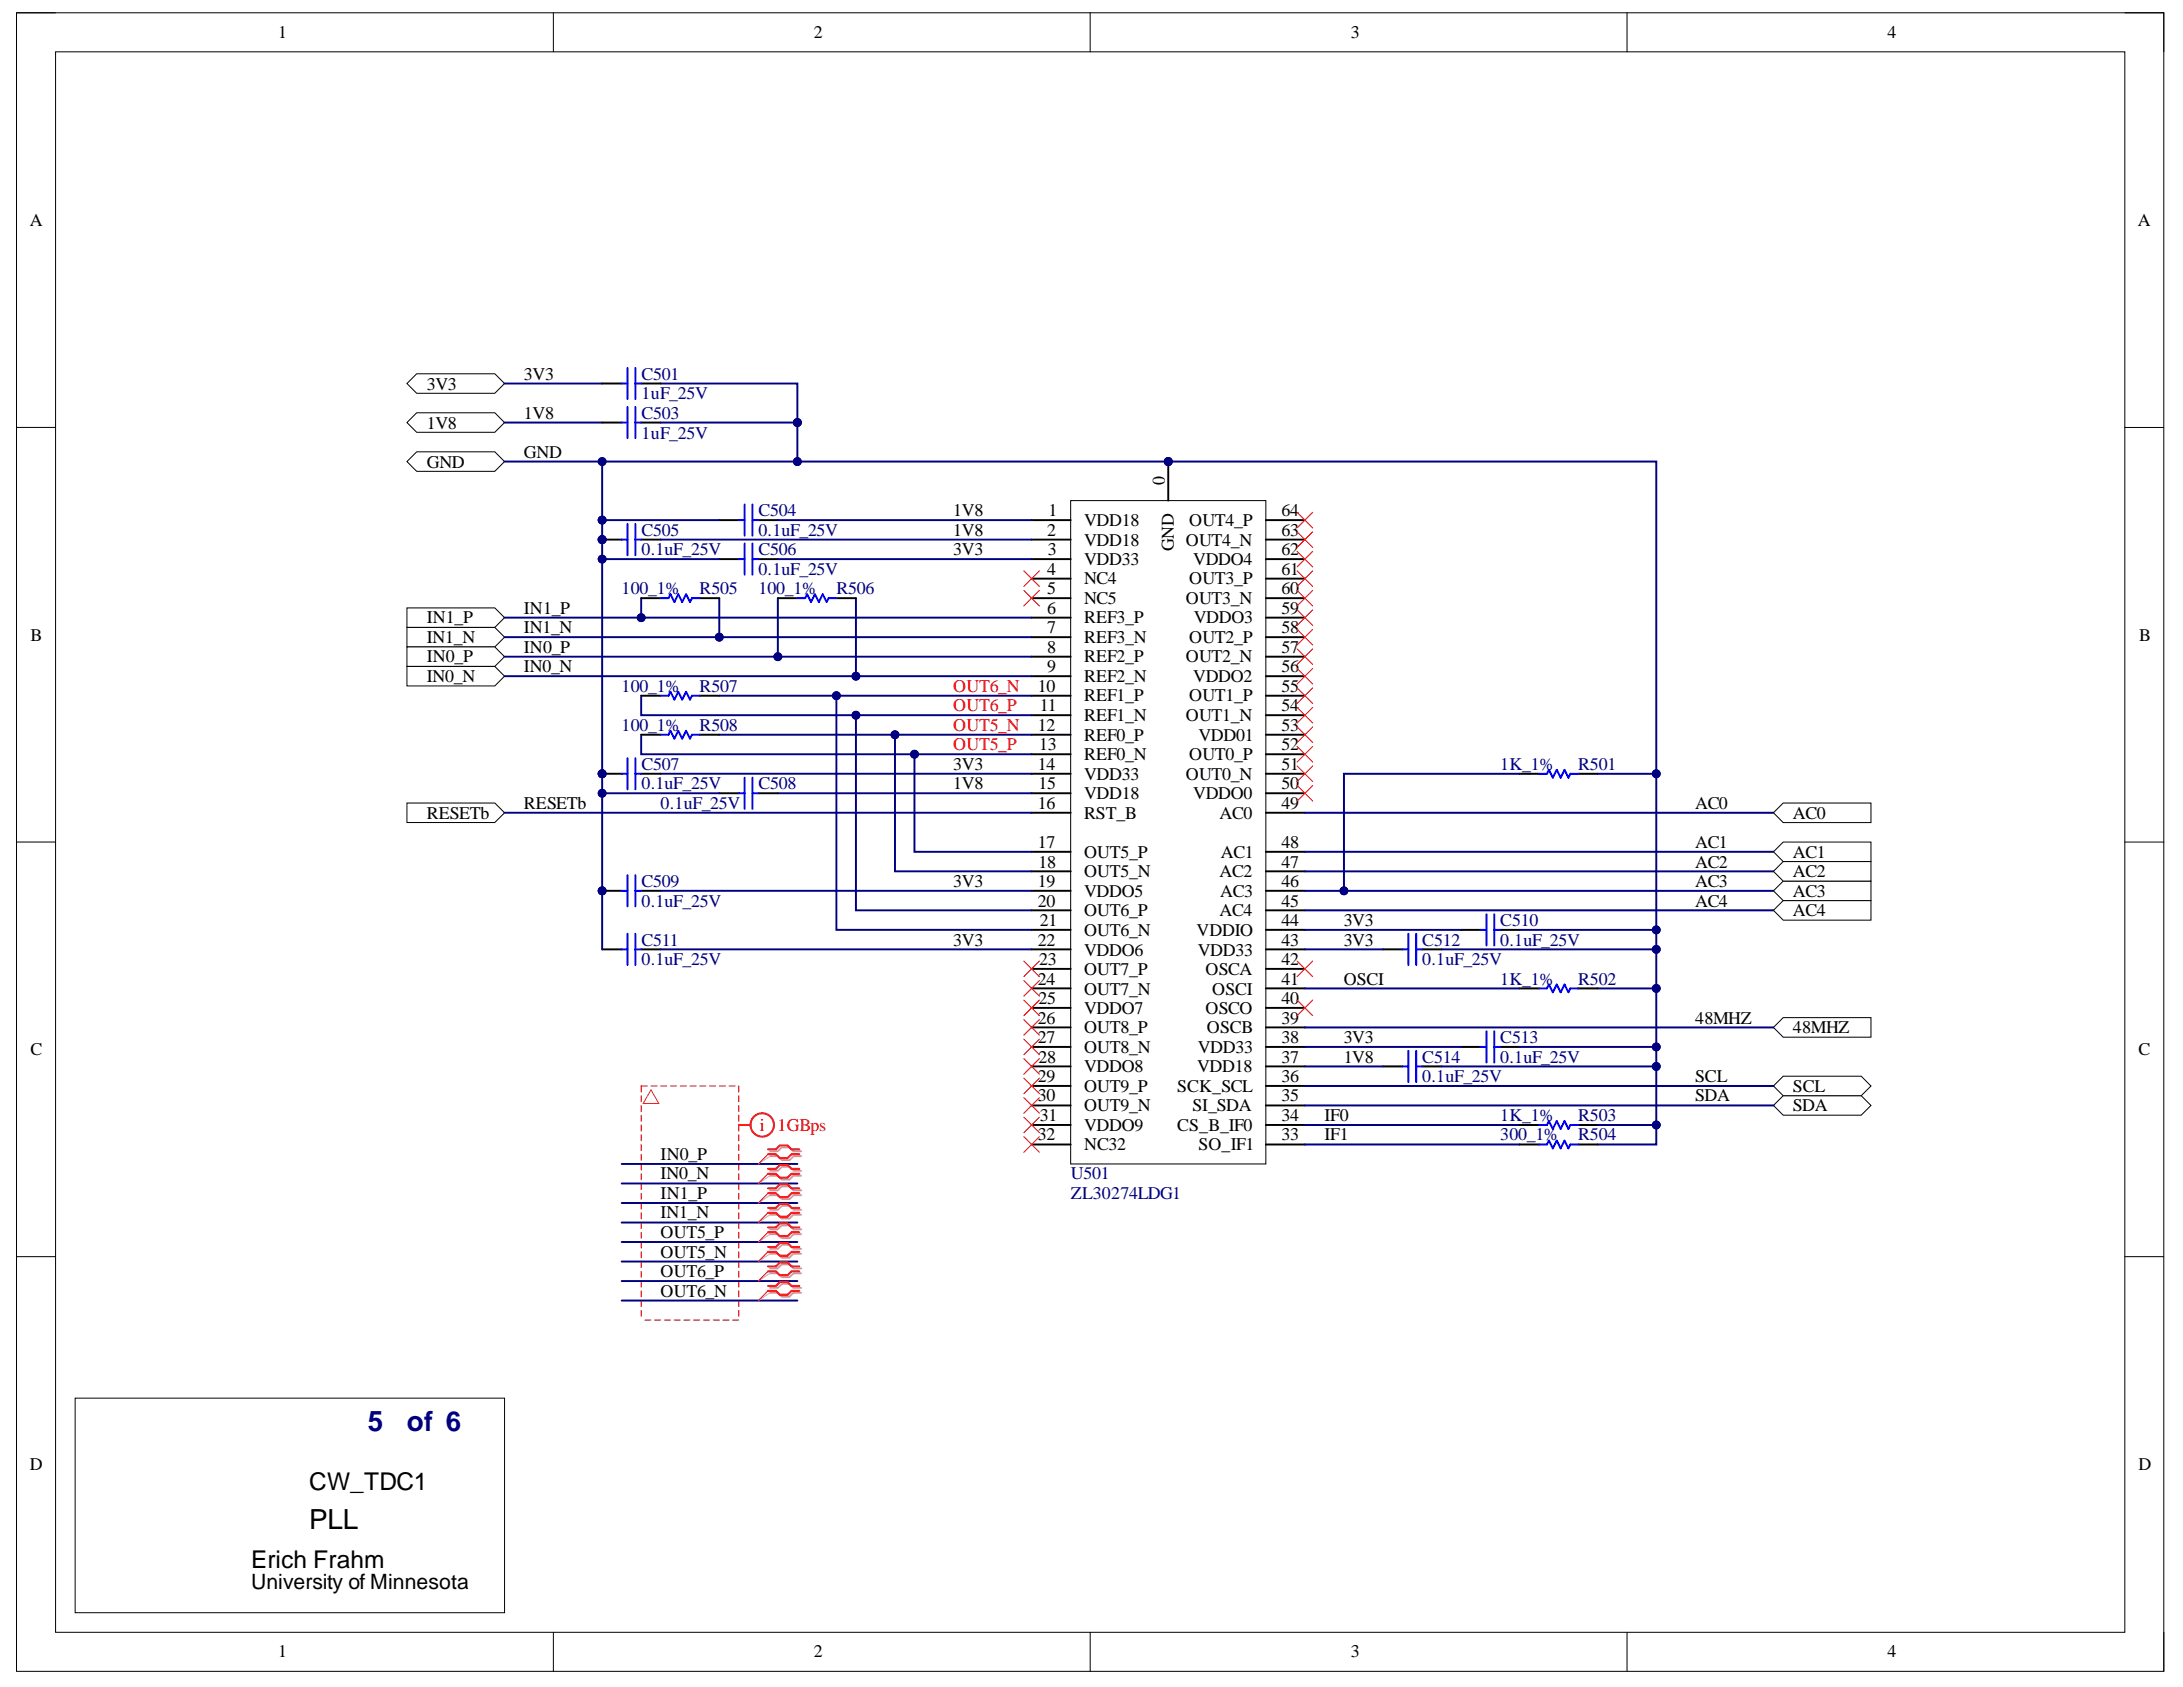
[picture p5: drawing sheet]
<svg xmlns="http://www.w3.org/2000/svg" width="279mm" height="216mm" viewBox="0 0 279 216" stroke-linecap="round" stroke-linejoin="round" font-family="sans-serif">
<defs><g id="words">
<g font-size="3.5" fill="#000080">
<text x="47.1" y="183.1">5</text>
<text x="52.1" y="183.1">of 6</text>
</g>
<text font-size="3.5" x="39.6" y="195.6">PLL</text>
<g font-size="3.1">
<text x="39.6" y="190.7">CW_TDC1</text>
<text x="32.1" y="200.7">Erich Frahm</text>
</g>
<text font-size="2.7" x="32.1" y="203.3">University of Minnesota</text>
<g font-size="2.3">
<text x="35.6" y="4.9">1</text>
<text x="104.2" y="4.9">2</text>
<text x="172.9" y="4.9">3</text>
<text x="241.6" y="4.9">4</text>
<text x="3.8" y="28.9">A</text>
<text x="273.6" y="28.9">A</text>
<text x="54.6" y="49.9">3V3</text>
<text x="67.1" y="53.6">1V8</text>
<text x="67.1" y="48.6">3V3</text>
<text x="54.6" y="59.8">GND</text>
<text x="54.6" y="54.9">1V8</text>
<text x="67.1" y="58.6">GND</text>
<text x="149.1" y="62" transform="rotate(-90 149.1 62)">0</text>
<text x="122" y="66.1">1V8</text>
<text x="122" y="68.5">1V8</text>
<text x="122" y="71.1">3V3</text>
<text x="134" y="68.5">2</text>
<text x="134.1" y="71.1">3</text>
<text x="134.2" y="66.1">1</text>
<text x="138.8" y="69.8">VDD18</text>
<text x="138.8" y="67.3">VDD18</text>
<text x="150.3" y="70.6" transform="rotate(-90 150.3 70.6)">GND</text>
<text x="151.8" y="69.8">OUT4_N</text>
<text x="152.2" y="67.3">OUT4_P</text>
<text x="164" y="66.1">64</text>
<text x="164" y="71.1">62</text>
<text x="164" y="68.5">63</text>
<text x="134" y="73.5">4</text>
<text x="134" y="76.1">5</text>
<text x="138.8" y="74.8">NC4</text>
<text x="138.8" y="72.3">VDD33</text>
<text x="138.8" y="77.3">NC5</text>
<text x="151.8" y="77.3">OUT3_N</text>
<text x="152.2" y="74.8">OUT3_P</text>
<text x="152.7" y="72.3">VDDO4</text>
<text x="164" y="76.1">60</text>
<text x="164" y="73.5">61</text>
<text x="3.9" y="82">B</text>
<text x="54.6" y="79.8">IN1_P</text>
<text x="54.6" y="82.3">IN1_N</text>
<text x="67.1" y="78.5">IN1_P</text>
<text x="67.1" y="81.1">IN1_N</text>
<text x="67.1" y="83.6">IN0_P</text>
<text x="134" y="81.1">7</text>
<text x="134" y="78.5">6</text>
<text x="134" y="83.6">8</text>
<text x="138.8" y="82.3">REF3_N</text>
<text x="138.8" y="79.8">REF3_P</text>
<text x="152.2" y="82.3">OUT2_P</text>
<text x="152.8" y="79.8">VDDO3</text>
<text x="164" y="81.1">58</text>
<text x="164" y="78.5">59</text>
<text x="164" y="83.6">57</text>
<text x="273.8" y="82">B</text>
<text x="54.6" y="84.8">IN0_P</text>
<text x="54.6" y="87.3">IN0_N</text>
<text x="67.1" y="86">IN0_N</text>
<text x="132.8" y="88.6">10</text>
<text x="134" y="86">9</text>
<text x="138.8" y="84.8">REF2_P</text>
<text x="138.8" y="89.8">REF1_P</text>
<text x="138.8" y="87.3">REF2_N</text>
<text x="151.8" y="84.8">OUT2_N</text>
<text x="152.2" y="89.8">OUT1_P</text>
<text x="152.7" y="87.3">VDDO2</text>
<text x="164" y="86">56</text>
<text x="164" y="88.6">55</text>
<text x="132.8" y="93.6">12</text>
<text x="133.1" y="91">11</text>
<text x="138.8" y="94.8">REF0_P</text>
<text x="138.8" y="92.3">REF1_N</text>
<text x="151.8" y="92.3">OUT1_N</text>
<text x="153.4" y="94.8">VDD01</text>
<text x="164" y="93.6">53</text>
<text x="164" y="91">54</text>
<text x="122" y="101">1V8</text>
<text x="122" y="98.5">3V3</text>
<text x="132.8" y="98.5">14</text>
<text x="132.9" y="101">15</text>
<text x="133" y="96">13</text>
<text x="138.8" y="97.3">REF0_N</text>
<text x="138.8" y="99.8">VDD33</text>
<text x="151.8" y="99.8">OUT0_N</text>
<text x="152.2" y="97.3">OUT0_P</text>
<text x="164" y="98.5">51</text>
<text x="164" y="96">52</text>
<text x="164" y="101">50</text>
<text x="54.6" y="104.8">RESETb</text>
<text x="67.1" y="103.5">RESETb</text>
<text x="132.8" y="103.5">16</text>
<text x="138.8" y="102.3">VDD18</text>
<text x="138.8" y="104.8">RST_B</text>
<text x="152.7" y="102.3">VDDO0</text>
<text x="156.1" y="104.8">AC0</text>
<text x="164" y="103.5">49</text>
<text x="217" y="103.5">AC0</text>
<text x="229.5" y="104.8">AC0</text>
<text x="122" y="113.5">3V3</text>
<text x="132.8" y="113.5">19</text>
<text x="132.8" y="108.5">17</text>
<text x="132.9" y="111.1">18</text>
<text x="138.8" y="112.2">OUT5_N</text>
<text x="138.8" y="109.8">OUT5_P</text>
<text x="156.1" y="112.2">AC2</text>
<text x="156.3" y="109.8">AC1</text>
<text x="164" y="108.5">48</text>
<text x="164" y="113.5">46</text>
<text x="164" y="111.1">47</text>
<text x="217" y="113.5">AC3</text>
<text x="217" y="111.1">AC2</text>
<text x="217" y="108.5">AC1</text>
<text x="229.5" y="112.2">AC2</text>
<text x="229.5" y="109.8">AC1</text>
<text x="132.8" y="116">20</text>
<text x="133.1" y="118.5">21</text>
<text x="138.8" y="117.2">OUT6_P</text>
<text x="138.8" y="119.8">OUT6_N</text>
<text x="138.8" y="114.8">VDDO5</text>
<text x="153.1" y="119.8">VDDIO</text>
<text x="156.1" y="117.2">AC4</text>
<text x="156.2" y="114.8">AC3</text>
<text x="164" y="118.5">44</text>
<text x="164" y="116">45</text>
<text x="172" y="118.5">3V3</text>
<text x="217" y="116">AC4</text>
<text x="229.5" y="117.2">AC4</text>
<text x="229.5" y="114.8">AC3</text>
<text x="122" y="121">3V3</text>
<text x="132.8" y="121">22</text>
<text x="133" y="123.5">23</text>
<text x="138.8" y="122.3">VDDO6</text>
<text x="138.8" y="124.7">OUT7_P</text>
<text x="153.3" y="122.3">VDD33</text>
<text x="154.3" y="124.7">OSCA</text>
<text x="164" y="123.5">42</text>
<text x="164" y="121">43</text>
<text x="172" y="121">3V3</text>
<text x="132.8" y="126">24</text>
<text x="132.8" y="131">26</text>
<text x="132.9" y="128.5">25</text>
<text x="138.8" y="127.3">OUT7_N</text>
<text x="138.8" y="129.7">VDDO7</text>
<text x="154.3" y="129.7">OSCO</text>
<text x="155.2" y="127.3">OSCI</text>
<text x="164" y="128.5">40</text>
<text x="164" y="126">41</text>
<text x="164" y="131">39</text>
<text x="172" y="126">OSCI</text>
<text x="217" y="131">48MHZ</text>
<text x="3.9" y="135.1">C</text>
<text x="132.8" y="133.5">27</text>
<text x="132.9" y="136">28</text>
<text x="138.8" y="132.3">OUT8_P</text>
<text x="138.8" y="134.7">OUT8_N</text>
<text x="138.8" y="137.2">VDDO8</text>
<text x="153.2" y="137.2">VDD18</text>
<text x="153.3" y="134.7">VDD33</text>
<text x="154.5" y="132.3">OSCB</text>
<text x="164" y="136">37</text>
<text x="164" y="133.5">38</text>
<text x="172" y="136">1V8</text>
<text x="172" y="133.5">3V3</text>
<text x="229.5" y="132.3">48MHZ</text>
<text x="273.7" y="135.1">C</text>
<text x="132.8" y="138.5">29</text>
<text x="132.8" y="141">30</text>
<text x="133.1" y="143.5">31</text>
<text x="138.8" y="139.7">OUT9_P</text>
<text x="138.8" y="142.2">OUT9_N</text>
<text x="150.7" y="139.7">SCK_SCL</text>
<text x="152.6" y="142.2">SI_SDA</text>
<text x="164" y="141">35</text>
<text x="164" y="138.5">36</text>
<text x="164" y="143.5">34</text>
<text x="169.5" y="143.5">IF0</text>
<text x="217" y="138.5">SCL</text>
<text x="217" y="141">SDA</text>
<text x="229.5" y="142.2">SDA</text>
<text x="229.5" y="139.7">SCL</text>
<text x="84.6" y="148.5">IN0_P</text>
<text x="132.8" y="146">32</text>
<text x="138.8" y="147.2">NC32</text>
<text x="138.8" y="144.8">VDDO9</text>
<text x="150.7" y="144.8">CS_B_IF0</text>
<text x="153.4" y="147.2">SO_IF1</text>
<text x="164" y="146">33</text>
<text x="169.5" y="146">IF1</text>
<text x="84.6" y="150.9">IN0_N</text>
<text x="84.6" y="153.5">IN1_P</text>
<text x="84.6" y="155.9">IN1_N</text>
<text x="84.6" y="158.5">OUT5_P</text>
<text x="84.6" y="161">OUT5_N</text>
<text x="84.6" y="163.4">OUT6_P</text>
<text x="84.6" y="166">OUT6_N</text>
<text x="3.8" y="188.1">D</text>
<text x="273.7" y="188.1">D</text>
<text x="35.6" y="212.1">1</text>
<text x="104.2" y="212.1">2</text>
<text x="172.9" y="212.1">3</text>
<text x="241.6" y="212.1">4</text>
</g>
<g font-size="2.3" fill="#000080">
<text x="82.1" y="48.6">C501</text>
<text x="82.1" y="51.1">1uF_25V</text>
<text x="82.1" y="53.6">C503</text>
<text x="82.1" y="56.1">1uF_25V</text>
<text x="82.1" y="68.5">C505</text>
<text x="82.1" y="71.1">0.1uF_25V</text>
<text x="97.1" y="66.1">C504</text>
<text x="97.1" y="68.5">0.1uF_25V</text>
<text x="97.1" y="71.1">C506</text>
<text x="79.6" y="76.1">100_1%</text>
<text x="89.5" y="76.1">R505</text>
<text x="97.1" y="73.5">0.1uF_25V</text>
<text x="97.1" y="76.1">100_1%</text>
<text x="107" y="76.1">R506</text>
<text x="79.6" y="88.6">100_1%</text>
<text x="89.5" y="88.6">R507</text>
<text x="79.6" y="93.6">100_1%</text>
<text x="89.5" y="93.6">R508</text>
<text x="82.1" y="98.5">C507</text>
<text x="82.1" y="101">0.1uF_25V</text>
<text x="97.1" y="101">C508</text>
<text x="192" y="98.5">1K_1%</text>
<text x="202" y="98.5">R501</text>
<text x="84.6" y="103.5">0.1uF_25V</text>
<text x="82.1" y="113.5">C509</text>
<text x="82.1" y="116">0.1uF_25V</text>
<text x="192" y="118.5">C510</text>
<text x="82.1" y="121">C511</text>
<text x="82.1" y="123.5">0.1uF_25V</text>
<text x="182" y="121">C512</text>
<text x="182" y="123.5">0.1uF_25V</text>
<text x="192" y="121">0.1uF_25V</text>
<text x="192" y="126">1K_1%</text>
<text x="202" y="126">R502</text>
<text x="182" y="136">C514</text>
<text x="192" y="133.5">C513</text>
<text x="192" y="136">0.1uF_25V</text>
<text x="182" y="138.5">0.1uF_25V</text>
<text x="192" y="143.5">1K_1%</text>
<text x="202" y="143.5">R503</text>
<text x="192" y="146">300_1%</text>
<text x="202" y="146">R504</text>
<text x="137.1" y="150.9">U501</text>
<text x="137.1" y="153.5">ZL30274LDG1</text>
</g>
<g font-size="2.3" fill="#f00">
<text x="122" y="88.6">OUT6_N</text>
<text x="122" y="93.6">OUT5_N</text>
<text x="122" y="91">OUT6_P</text>
<text x="122" y="96">OUT5_P</text>
<text x="97.2" y="144.8">i</text>
<text x="99.5" y="144.8">1GBps</text>
</g>
</g></defs>
<path d="M2.1 1.6h274.8v212.3h-274.8z" fill="none" stroke="#000" stroke-width=".13"/>
<path d="M7.1 6.6h264.9v202.3h-264.9z" fill-rule="evenodd" fill="#fff"/>
<g fill="none" stroke="#000" stroke-width=".13">
<path d="M2.1 1.6h5M7.1 6.6h264.9v202.3h-264.9zM70.8 1.6v5M139.5 1.6v5M208.2 1.6v5M272 1.6h4.9v5M2.1 54.7h5M272 54.7h4.9M2.1 107.8h5M272 107.8h4.9M2.1 160.8h5M272 160.8h4.9"/>
<path d="M70.8 208.9v5M139.5 208.9v5M208.2 208.9v5M276.9 208.9v5"/>
</g>
<path d="M149.5 59.1h-72.4v7.5" fill="none" stroke="#000080" stroke-width=".25"/>
<circle cx="149.5" cy="59.1" r=".5" fill="#000080"/>
<circle cx="149.5" cy="59.1" r=".5" fill="none" stroke="#000080" stroke-width=".13"/>
<circle cx="102.1" cy="59.1" r=".5" fill="#000080"/>
<circle cx="102.1" cy="59.1" r=".5" fill="none" stroke="#000080" stroke-width=".13"/>
<circle cx="77.1" cy="59.1" r=".5" fill="#000080"/>
<circle cx="77.1" cy="59.1" r=".5" fill="none" stroke="#000080" stroke-width=".13"/>
<circle cx="77.1" cy="66.6" r=".5" fill="#000080"/>
<circle cx="77.1" cy="66.6" r=".5" fill="none" stroke="#000080" stroke-width=".13"/>
<path d="M52.1 59.1l1.2-1.3h10l1.3 1.3-1.3 1.2h-10z" fill-rule="evenodd" fill="#fff"/>
<path d="M52.1 59.1l1.2-1.3h10l1.3 1.3-1.3 1.2h-10z" fill="none" stroke="#000" stroke-width=".13"/>
<path d="M84.6 49.1h17.5v5" fill="none" stroke="#000080" stroke-width=".25"/>
<circle cx="102.1" cy="54.1" r=".5" fill="#000080"/>
<circle cx="102.1" cy="54.1" r=".5" fill="none" stroke="#000080" stroke-width=".13"/>
<path d="M9.6 178.9h55v27.5h-55z" fill-rule="evenodd" fill="#fff"/>
<path d="M9.6 178.9h55v27.5h-55z" fill="none" stroke="#000" stroke-width=".13"/>
<path d="M177 136.5h2.5M182 136.5h2.5" fill="none" stroke="#000" stroke-width=".25"/>
<path d="M179.5 136.5h.8M180.3 134.5v4M181.3 134.5v4M181.3 136.5h.7" fill="none" stroke="#00f" stroke-width=".25"/>
<path d="M227 141.5l1.2-1.3h10l1.3 1.3-1.3 1.2h-10z" fill-rule="evenodd" fill="#fff"/>
<path d="M227 141.5l1.2-1.3h10l1.3 1.3-1.3 1.2h-10z" fill="none" stroke="#000" stroke-width=".13"/>
<path d="M227 139l1.2-1.3h10l1.3 1.3-1.3 1.2h-10z" fill-rule="evenodd" fill="#fff"/>
<path d="M227 139l1.2-1.3h10l1.3 1.3-1.3 1.2h-10z" fill="none" stroke="#000" stroke-width=".13"/>
<path d="M92.1 66.6h2.5M97.1 66.6h2.5" fill="none" stroke="#000" stroke-width=".25"/>
<path d="M94.6 66.6h.7M95.3 64.6v4M96.3 64.6v4M96.3 66.6h.8" fill="none" stroke="#00f" stroke-width=".25"/>
<path d="M77.1 66.6h15" fill="none" stroke="#000080" stroke-width=".25"/>
<circle cx="77.1" cy="66.6" r=".5" fill="#000080"/>
<circle cx="77.1" cy="66.6" r=".5" fill="none" stroke="#000080" stroke-width=".13"/>
<path d="M53.3 52.8h10l1.3 1.3-1.3 1.2h-10l-1.2-1.2z" fill-rule="evenodd" fill="#fff"/>
<path d="M53.3 52.8h10l1.3 1.3-1.3 1.2h-10l-1.2-1.2z" fill="none" stroke="#000" stroke-width=".13"/>
<path d="M64.6 54.1h12.5" fill="none" stroke="#000080" stroke-width=".25"/>
<path d="M52.1 49.1l1.2-1.3h10l1.3 1.3-1.3 1.2h-10z" fill-rule="evenodd" fill="#fff"/>
<path d="M52.1 49.1l1.2-1.3h10l1.3 1.3-1.3 1.2h-10z" fill="none" stroke="#000" stroke-width=".13"/>
<path d="M64.6 49.1h12.5M84.6 54.1h17.5" fill="none" stroke="#000080" stroke-width=".25"/>
<path d="M77.1 49.1h2.5M77.1 54.1h2.5M82.1 49.1h2.5M82.1 54.1h2.5" fill="none" stroke="#000" stroke-width=".25"/>
<path d="M79.6 49.1h.7M79.6 54.1h.7M80.3 47.1v4M80.3 52.1v4M81.3 47.1v4M81.3 52.1v4M81.3 49.1h.8M81.3 54.1h.8" fill="none" stroke="#00f" stroke-width=".25"/>
<circle cx="102.1" cy="54.1" r=".5" fill="#000080"/>
<circle cx="102.1" cy="54.1" r=".5" fill="none" stroke="#000080" stroke-width=".13"/>
<path d="M52.1 102.8h11.2l1.3 1.2-1.3 1.3h-11.2z" fill-rule="evenodd" fill="#fff"/>
<path d="M52.1 102.8h11.2l1.3 1.2-1.3 1.3h-11.2z" fill="none" stroke="#000" stroke-width=".13"/>
<circle cx="149.5" cy="59.1" r=".5" fill="#000080"/>
<circle cx="149.5" cy="59.1" r=".5" fill="none" stroke="#000080" stroke-width=".13"/>
<path d="M137 64.1h25v84.9h-25z" fill-rule="evenodd" fill="#fff"/>
<path d="M137 64.1h25v84.9h-25z" fill="none" stroke="#000" stroke-width=".13"/>
<g fill="none" stroke="#000" stroke-width=".25">
<path d="M149.5 59.1v5M132 69.1h5M132 66.6h5M132 74.1h5M132 71.6h5M132 76.6h5M132 79h5M132 81.5h5M132 84h5M132 96.5h5M132 99h5M132 94h5"/>
<path d="M132 89h5M132 91.5h5M132 86.5h5M132 101.5h5M132 104h5"/>
</g>
<circle cx="149.5" cy="59.1" r=".5" fill="#000080"/>
<circle cx="149.5" cy="59.1" r=".5" fill="none" stroke="#000080" stroke-width=".13"/>
<g fill="none" stroke="#000" stroke-width=".25">
<path d="M162 79h5M162 76.6h5M162 66.6h5M162 71.6h5M162 69.1h5M162 74.1h5M162 94h5M162 91.5h5M162 99h5M162 96.5h5M162 81.5h5M162 86.5h5"/>
<path d="M162 84h5M162 89h5M132 116.5h5M132 119h5M132 111.5h5M132 114h5M132 109h5M162 116.5h5M162 119h5M162 111.5h5M162 114h5M162 109h5"/>
<path d="M162 101.5h5M162 104h5M132 121.5h5M132 126.5h5M132 124h5M132 131.5h5M132 129h5M132 134h5M132 139h5M132 136.5h5M162 121.5h5M162 126.5h5"/>
<path d="M162 124h5M162 131.5h5M162 129h5M162 134h5M162 139h5M162 136.5h5M132 141.5h5M132 144h5M132 146.5h5M162 141.5h5M162 144h5M162 146.5h5"/>
</g>
<path d="M132 94h-17.5v17.5h17.5" fill="none" stroke="#000080" stroke-width=".25"/>
<circle cx="114.5" cy="94" r=".5" fill="#000080"/>
<circle cx="114.5" cy="94" r=".5" fill="none" stroke="#000080" stroke-width=".13"/>
<path d="M132 91.5h-22.5v25h22.5" fill="none" stroke="#000080" stroke-width=".25"/>
<circle cx="109.5" cy="91.5" r=".5" fill="#000080"/>
<circle cx="109.5" cy="91.5" r=".5" fill="none" stroke="#000080" stroke-width=".13"/>
<path d="M132 89h-25v30h25" fill="none" stroke="#000080" stroke-width=".25"/>
<circle cx="107.1" cy="89" r=".5" fill="#000080"/>
<circle cx="107.1" cy="89" r=".5" fill="none" stroke="#000080" stroke-width=".13"/>
<path d="M99.6 66.6h32.4" fill="none" stroke="#000080" stroke-width=".25"/>
<circle cx="77.1" cy="69.1" r=".5" fill="#000080"/>
<circle cx="77.1" cy="69.1" r=".5" fill="none" stroke="#000080" stroke-width=".13"/>
<path d="M77.1 69.1h2.5M82.1 69.1h2.5" fill="none" stroke="#000" stroke-width=".25"/>
<circle cx="77.1" cy="69.1" r=".5" fill="#000080"/>
<circle cx="77.1" cy="69.1" r=".5" fill="none" stroke="#000080" stroke-width=".13"/>
<path d="M79.6 69.1h.7M80.3 67.1v4M81.3 67.1v4M81.3 69.1h.8" fill="none" stroke="#00f" stroke-width=".25"/>
<path d="M77.1 66.6v2.5" fill="none" stroke="#000080" stroke-width=".25"/>
<circle cx="77.1" cy="69.1" r=".5" fill="#000080"/>
<circle cx="77.1" cy="69.1" r=".5" fill="none" stroke="#000080" stroke-width=".13"/>
<circle cx="77.1" cy="66.6" r=".5" fill="#000080"/>
<circle cx="77.1" cy="66.6" r=".5" fill="none" stroke="#000080" stroke-width=".13"/>
<path d="M77.1 69.1v2.5h15M84.6 69.1h47.4M99.6 71.6h32.4" fill="none" stroke="#000080" stroke-width=".25"/>
<path d="M92.1 71.6h2.5M97.1 71.6h2.5" fill="none" stroke="#000" stroke-width=".25"/>
<path d="M94.6 71.6h.7M95.3 69.6v4M96.3 69.6v4M96.3 71.6h.8" fill="none" stroke="#00f" stroke-width=".25"/>
<circle cx="77.1" cy="71.6" r=".5" fill="#000080"/>
<circle cx="77.1" cy="71.6" r=".5" fill="none" stroke="#000080" stroke-width=".13"/>
<circle cx="77.1" cy="69.1" r=".5" fill="#000080"/>
<circle cx="77.1" cy="69.1" r=".5" fill="none" stroke="#000080" stroke-width=".13"/>
<g fill="none" stroke="#f00" stroke-width=".13">
<path d="M131 73.1l2 2M131 75.6l2 2M133 73.1l-2 2M133 75.6l-2 2M166 78l2 2M166 75.6l2 2M166 73.1l2 2M166 70.6l2 2M166 68.1l2 2M166 65.6l2 2M168 78l-2 2M168 75.6l-2 2"/>
<path d="M168 73.1l-2 2M168 70.6l-2 2M168 68.1l-2 2M168 65.6l-2 2M166 98l2 2M166 95.5l2 2M166 93l2 2M166 90.5l2 2M166 88l2 2M166 85.5l2 2M166 83l2 2M166 80.5l2 2"/>
<path d="M168 95.5l-2 2M168 98l-2 2M168 93l-2 2M168 90.5l-2 2M168 88l-2 2M168 85.5l-2 2M168 83l-2 2M168 80.5l-2 2M166 100.5l2 2M168 100.5l-2 2M131 123l2 2M131 125.5l2 2"/>
<path d="M131 128l2 2M131 130.5l2 2M131 133l2 2M131 135.5l2 2M131 138l2 2M133 123l-2 2M133 125.5l-2 2M133 128l-2 2M133 130.5l-2 2M133 133l-2 2M133 135.5l-2 2M133 138l-2 2"/>
<path d="M131 140.5l2 2M131 143l2 2M131 145.5l2 2M133 140.5l-2 2M133 143l-2 2M133 145.5l-2 2"/>
</g>
<path d="M187 134h2.5M192 134h2.5" fill="none" stroke="#000" stroke-width=".25"/>
<path d="M189.5 134h.8M190.3 132v4M191.2 132v4M191.2 134h.8" fill="none" stroke="#00f" stroke-width=".25"/>
<path d="M167 136.5h10M167 134h20M194.5 134h17.5v2.5h-27.5" fill="none" stroke="#000080" stroke-width=".25"/>
<circle cx="212" cy="134" r=".5" fill="#000080"/>
<circle cx="212" cy="134" r=".5" fill="none" stroke="#000080" stroke-width=".13"/>
<circle cx="212" cy="136.5" r=".5" fill="#000080"/>
<circle cx="212" cy="136.5" r=".5" fill="none" stroke="#000080" stroke-width=".13"/>
<path d="M84.6 99h47.4M64.6 104h67.4M99.6 101.5h32.4M167 139h60M167 141.5h60" fill="none" stroke="#000080" stroke-width=".25"/>
<circle cx="77.1" cy="99" r=".5" fill="#000080"/>
<circle cx="77.1" cy="99" r=".5" fill="none" stroke="#000080" stroke-width=".13"/>
<path d="M77.1 99h2.5M82.1 99h2.5" fill="none" stroke="#000" stroke-width=".25"/>
<circle cx="77.1" cy="99" r=".5" fill="#000080"/>
<circle cx="77.1" cy="99" r=".5" fill="none" stroke="#000080" stroke-width=".13"/>
<path d="M79.6 99h.7M80.3 97v4M81.3 97v4M81.3 99h.8M95.3 99.5v4M96.3 99.5v4M94.6 101.5h.7M96.3 101.5h.8" fill="none" stroke="#00f" stroke-width=".25"/>
<path d="M92.1 101.5h2.5M97.1 101.5h2.5" fill="none" stroke="#000" stroke-width=".25"/>
<path d="M77.1 71.6v27.4" fill="none" stroke="#000080" stroke-width=".25"/>
<circle cx="77.1" cy="99" r=".5" fill="#000080"/>
<circle cx="77.1" cy="99" r=".5" fill="none" stroke="#000080" stroke-width=".13"/>
<circle cx="77.1" cy="71.6" r=".5" fill="#000080"/>
<circle cx="77.1" cy="71.6" r=".5" fill="none" stroke="#000080" stroke-width=".13"/>
<path d="M77.1 99v2.5h15" fill="none" stroke="#000080" stroke-width=".25"/>
<circle cx="77.1" cy="101.5" r=".5" fill="#000080"/>
<circle cx="77.1" cy="101.5" r=".5" fill="none" stroke="#000080" stroke-width=".13"/>
<circle cx="77.1" cy="99" r=".5" fill="#000080"/>
<circle cx="77.1" cy="99" r=".5" fill="none" stroke="#000080" stroke-width=".13"/>
<path d="M77.1 121.5h2.5M82.1 121.5h2.5" fill="none" stroke="#000" stroke-width=".25"/>
<path d="M80.3 119.5v4M81.3 119.5v4M79.6 121.5h.7M81.3 121.5h.8" fill="none" stroke="#00f" stroke-width=".25"/>
<path d="M77.1 101.5v20M84.6 121.5h47.4" fill="none" stroke="#000080" stroke-width=".25"/>
<circle cx="77.1" cy="114" r=".5" fill="#000080"/>
<circle cx="77.1" cy="114" r=".5" fill="none" stroke="#000080" stroke-width=".13"/>
<circle cx="77.1" cy="101.5" r=".5" fill="#000080"/>
<circle cx="77.1" cy="101.5" r=".5" fill="none" stroke="#000080" stroke-width=".13"/>
<circle cx="77.1" cy="114" r=".5" fill="#000080"/>
<circle cx="77.1" cy="114" r=".5" fill="none" stroke="#000080" stroke-width=".13"/>
<path d="M77.1 114h2.5M82.1 114h2.5" fill="none" stroke="#000" stroke-width=".25"/>
<circle cx="77.1" cy="114" r=".5" fill="#000080"/>
<circle cx="77.1" cy="114" r=".5" fill="none" stroke="#000080" stroke-width=".13"/>
<path d="M79.6 114h.7M80.3 112v4M81.3 112v4M81.3 114h.8" fill="none" stroke="#00f" stroke-width=".25"/>
<path d="M84.6 114h47.4" fill="none" stroke="#000080" stroke-width=".25"/>
<path d="M52.1 77.8h11.2l1.3 1.2-1.3 1.3h-11.2z" fill-rule="evenodd" fill="#fff"/>
<path d="M52.1 77.8h11.2l1.3 1.2-1.3 1.3h-11.2z" fill="none" stroke="#000" stroke-width=".13"/>
<path d="M64.6 79h67.4" fill="none" stroke="#000080" stroke-width=".25"/>
<circle cx="82.1" cy="79" r=".5" fill="#000080"/>
<circle cx="82.1" cy="79" r=".5" fill="none" stroke="#000080" stroke-width=".13"/>
<path d="M52.1 80.3h11.2l1.3 1.2-1.3 1.3h-11.2z" fill-rule="evenodd" fill="#fff"/>
<path d="M52.1 80.3h11.2l1.3 1.2-1.3 1.3h-11.2z" fill="none" stroke="#000" stroke-width=".13"/>
<path d="M64.6 81.5h67.4" fill="none" stroke="#000080" stroke-width=".25"/>
<circle cx="92.1" cy="81.5" r=".5" fill="#000080"/>
<circle cx="92.1" cy="81.5" r=".5" fill="none" stroke="#000080" stroke-width=".13"/>
<path d="M52.1 82.8h11.2l1.3 1.2-1.3 1.3h-11.2z" fill-rule="evenodd" fill="#fff"/>
<path d="M52.1 82.8h11.2l1.3 1.2-1.3 1.3h-11.2z" fill="none" stroke="#000" stroke-width=".13"/>
<path d="M64.6 84h67.4" fill="none" stroke="#000080" stroke-width=".25"/>
<circle cx="99.6" cy="84" r=".5" fill="#000080"/>
<circle cx="99.6" cy="84" r=".5" fill="none" stroke="#000080" stroke-width=".13"/>
<path d="M52.1 85.3h11.2l1.3 1.2-1.3 1.3h-11.2z" fill-rule="evenodd" fill="#fff"/>
<path d="M52.1 85.3h11.2l1.3 1.2-1.3 1.3h-11.2z" fill="none" stroke="#000" stroke-width=".13"/>
<path d="M64.6 86.5h67.4" fill="none" stroke="#000080" stroke-width=".25"/>
<circle cx="109.5" cy="86.5" r=".5" fill="#000080"/>
<circle cx="109.5" cy="86.5" r=".5" fill="none" stroke="#000080" stroke-width=".13"/>
<path d="M149.5 59.1h62.5v74.9" fill="none" stroke="#000080" stroke-width=".25"/>
<circle cx="212" cy="134" r=".5" fill="#000080"/>
<circle cx="212" cy="134" r=".5" fill="none" stroke="#000080" stroke-width=".13"/>
<circle cx="212" cy="126.5" r=".5" fill="#000080"/>
<circle cx="212" cy="126.5" r=".5" fill="none" stroke="#000080" stroke-width=".13"/>
<circle cx="212" cy="121.5" r=".5" fill="#000080"/>
<circle cx="212" cy="121.5" r=".5" fill="none" stroke="#000080" stroke-width=".13"/>
<circle cx="212" cy="119" r=".5" fill="#000080"/>
<circle cx="212" cy="119" r=".5" fill="none" stroke="#000080" stroke-width=".13"/>
<circle cx="212" cy="99" r=".5" fill="#000080"/>
<circle cx="212" cy="99" r=".5" fill="none" stroke="#000080" stroke-width=".13"/>
<circle cx="149.5" cy="59.1" r=".5" fill="#000080"/>
<circle cx="149.5" cy="59.1" r=".5" fill="none" stroke="#000080" stroke-width=".13"/>
<path d="M187 119h2.5M192 119h2.5M177 121.5h2.5M182 121.5h2.5" fill="none" stroke="#000" stroke-width=".25"/>
<path d="M180.3 119.5v4M181.3 119.5v4M189.5 119h.8M190.3 117v4M191.2 117v4M191.2 119h.8M179.5 121.5h.8M181.3 121.5h.7" fill="none" stroke="#00f" stroke-width=".25"/>
<path d="M167 119h20M194.5 119h17.5M167 121.5h10" fill="none" stroke="#000080" stroke-width=".25"/>
<circle cx="212" cy="119" r=".5" fill="#000080"/>
<circle cx="212" cy="119" r=".5" fill="none" stroke="#000080" stroke-width=".13"/>
<path d="M184.5 121.5h27.5" fill="none" stroke="#000080" stroke-width=".25"/>
<circle cx="212" cy="121.5" r=".5" fill="#000080"/>
<circle cx="212" cy="121.5" r=".5" fill="none" stroke="#000080" stroke-width=".13"/>
<path d="M167 116.5h60" fill="none" stroke="#000080" stroke-width=".25"/>
<path d="M227 116.5l1.2-1.2h11.3v2.5h-11.3z" fill-rule="evenodd" fill="#fff"/>
<path d="M227 116.5l1.2-1.2h11.3v2.5h-11.3z" fill="none" stroke="#000" stroke-width=".13"/>
<path d="M167 114h60" fill="none" stroke="#000080" stroke-width=".25"/>
<circle cx="172" cy="114" r=".5" fill="#000080"/>
<circle cx="172" cy="114" r=".5" fill="none" stroke="#000080" stroke-width=".13"/>
<path d="M227 114l1.2-1.2h11.3v2.5h-11.3z" fill-rule="evenodd" fill="#fff"/>
<path d="M227 114l1.2-1.2h11.3v2.5h-11.3z" fill="none" stroke="#000" stroke-width=".13"/>
<path d="M167 111.5h60" fill="none" stroke="#000080" stroke-width=".25"/>
<path d="M228.2 110.3h11.3v2.5h-11.3l-1.2-1.3z" fill-rule="evenodd" fill="#fff"/>
<path d="M228.2 110.3h11.3v2.5h-11.3l-1.2-1.3z" fill="none" stroke="#000" stroke-width=".13"/>
<path d="M167 109h60" fill="none" stroke="#000080" stroke-width=".25"/>
<path d="M227 109l1.2-1.2h11.3v2.5h-11.3z" fill-rule="evenodd" fill="#fff"/>
<path d="M227 109l1.2-1.2h11.3v2.5h-11.3z" fill="none" stroke="#000" stroke-width=".13"/>
<path d="M167 104h60" fill="none" stroke="#000080" stroke-width=".25"/>
<path d="M227 104l1.2-1.2h11.3v2.5h-11.3z" fill-rule="evenodd" fill="#fff"/>
<path d="M227 104l1.2-1.2h11.3v2.5h-11.3z" fill="none" stroke="#000" stroke-width=".13"/>
<path d="M64.6 59.1h12.5" fill="none" stroke="#000080" stroke-width=".25"/>
<circle cx="77.1" cy="59.1" r=".5" fill="#000080"/>
<circle cx="77.1" cy="59.1" r=".5" fill="none" stroke="#000080" stroke-width=".13"/>
<path d="M102.1 54.1v5" fill="none" stroke="#000080" stroke-width=".25"/>
<circle cx="102.1" cy="54.1" r=".5" fill="#000080"/>
<circle cx="102.1" cy="54.1" r=".5" fill="none" stroke="#000080" stroke-width=".13"/>
<circle cx="102.1" cy="59.1" r=".5" fill="#000080"/>
<circle cx="102.1" cy="59.1" r=".5" fill="none" stroke="#000080" stroke-width=".13"/>
<path d="M132 96.5h-15v12.5h15" fill="none" stroke="#000080" stroke-width=".25"/>
<circle cx="117" cy="96.5" r=".5" fill="#000080"/>
<circle cx="117" cy="96.5" r=".5" fill="none" stroke="#000080" stroke-width=".13"/>
<path d="M194.5 99h2.5M202 99h2.5" fill="none" stroke="#000" stroke-width=".25"/>
<path d="M197 99h1l.2-.5 .5 1 .5-1 .5 1 .5-1 .5 1 .3-.5h1" fill="none" stroke="#00f" stroke-width=".25"/>
<path d="M204.5 99h7.5" fill="none" stroke="#000080" stroke-width=".25"/>
<circle cx="212" cy="99" r=".5" fill="#000080"/>
<circle cx="212" cy="99" r=".5" fill="none" stroke="#000080" stroke-width=".13"/>
<path d="M194.5 99h-22.5v15" fill="none" stroke="#000080" stroke-width=".25"/>
<circle cx="172" cy="114" r=".5" fill="#000080"/>
<circle cx="172" cy="114" r=".5" fill="none" stroke="#000080" stroke-width=".13"/>
<path d="M167 146.5h27.5M167 144h27.5M204.5 144h7.5" fill="none" stroke="#000080" stroke-width=".25"/>
<path d="M194.5 144h2.5M202 144h2.5" fill="none" stroke="#000" stroke-width=".25"/>
<path d="M197 144h1l.2-.5 .5 1 .5-1 .5 1 .5-1 .5 1 .3-.5h1" fill="none" stroke="#00f" stroke-width=".25"/>
<circle cx="212" cy="144" r=".5" fill="#000080"/>
<circle cx="212" cy="144" r=".5" fill="none" stroke="#000080" stroke-width=".13"/>
<path d="M212 136.5v10h-7.5" fill="none" stroke="#000080" stroke-width=".25"/>
<circle cx="212" cy="144" r=".5" fill="#000080"/>
<circle cx="212" cy="144" r=".5" fill="none" stroke="#000080" stroke-width=".13"/>
<circle cx="212" cy="136.5" r=".5" fill="#000080"/>
<circle cx="212" cy="136.5" r=".5" fill="none" stroke="#000080" stroke-width=".13"/>
<path d="M194.5 146.5h2.5M202 146.5h2.5" fill="none" stroke="#000" stroke-width=".25"/>
<path d="M197 146.5h1l.2-.5 .5 1 .5-1 .5 1 .5-1 .5 1 .3-.5h1" fill="none" stroke="#00f" stroke-width=".25"/>
<path d="M166 128l2 2M168 128l-2 2" fill="none" stroke="#f00" stroke-width=".13"/>
<path d="M204.5 126.5h7.5" fill="none" stroke="#000080" stroke-width=".25"/>
<circle cx="212" cy="126.5" r=".5" fill="#000080"/>
<circle cx="212" cy="126.5" r=".5" fill="none" stroke="#000080" stroke-width=".13"/>
<path d="M194.5 126.5h2.5M202 126.5h2.5" fill="none" stroke="#000" stroke-width=".25"/>
<path d="M197 126.5h1l.2-.5 .5 1 .5-1 .5 1 .5-1 .5 1 .3-.5h1" fill="none" stroke="#00f" stroke-width=".25"/>
<path d="M166 123l2 2M168 123l-2 2" fill="none" stroke="#f00" stroke-width=".13"/>
<path d="M167 126.5h27.5M167 131.5h60" fill="none" stroke="#000080" stroke-width=".25"/>
<path d="M228.2 130.2h11.3v2.5h-11.3l-1.2-1.2z" fill-rule="evenodd" fill="#fff"/>
<path d="M228.2 130.2h11.3v2.5h-11.3l-1.2-1.2z" fill="none" stroke="#000" stroke-width=".13"/>
<g fill="none" stroke="#f00" stroke-width=".25">
<path d="M94.6 144h1.5M98.3 147.1h1l.5-.5h1l.5 .5h1M98.3 147.7h1l.5 .5h1l.5-.5h1M98.3 149.6h1l.5-.5h1l.5 .5h1M98.3 150.2h1l.5 .5h1l.5-.5h1M98.3 152.1h1l.5-.5h1l.5 .5h1M98.3 152.7h1l.5 .5h1l.5-.5h1M98.3 154.6h1l.5-.5h1l.5 .5h1M98.3 155.2h1l.5 .5h1l.5-.5h1M98.3 157.1h1l.5-.5h1l.5 .5h1M98.3 157.7h1l.5 .5h1l.5-.5h1M98.3 159.6h1l.5-.5h1l.5 .5h1"/>
<path d="M98.3 160.2h1l.5 .5h1l.5-.5h1M98.3 162.1h1l.5-.5h1l.5 .5h1M98.3 162.7h1l.5 .5h1l.5-.5h1M98.3 164.6h1l.5-.5h1l.5 .5h1M98.3 165.2h1l.5 .5h1l.5-.5h1"/>
<circle cx="97.6" cy="144" r="1.5"/>
</g>
<g fill="none" stroke="#f00" stroke-width=".13">
<path d="M82.8 139h-.7v.8M83.3 139h.8M84.6 139h.7M85.8 139h.8M87.1 139h.7M88.3 139h.8M89.6 139h.7M90.8 139h.8M92.1 139h.7M93.3 139h.8M94.6 139v.8M82.1 140.2v.8"/>
<path d="M82.1 141.5v.8M82.1 142.7v.8M82.1 144v.7M82.1 145.2v.8M82.1 146.5v.7M82.1 147.7v.8M82.1 149v.7M82.1 150.2v.8M82.1 151.5v.7M82.1 152.7v.8M82.1 154v.7M82.1 155.2v.8"/>
<path d="M82.1 156.5v.7M82.1 157.7v.8M82.1 159v.7M94.6 140.2v.8M94.6 141.5v.8M94.6 142.7v.8M94.6 144v.7M94.6 145.2v.8M94.6 146.5v.7M94.6 147.7v.8M94.6 149v.7M94.6 150.2v.8"/>
<path d="M94.6 151.5v.7M94.6 152.7v.8M94.6 154v.7M94.6 155.2v.8M94.6 156.5v.7M94.6 157.7v.8M94.6 159v.7M98.3 147.7l-1.2 1.3M98.3 150.2l-1.2 1.3M98.3 152.7l-1.2 1.3M98.3 155.2l-1.2 1.3M98.3 157.7l-1.2 1.3"/>
<path d="M82.1 160.2v.8M82.1 161.4v.8M82.1 162.7v.8M82.1 163.9v.8M82.1 165.2v.8M82.1 166.4v.8M82.1 167.7v.8M82.5 168.9h.8M83.8 168.9h.8M85 168.9h.8M86.3 168.9h.8M87.5 168.9h.8"/>
<path d="M88.8 168.9h.8M90 168.9h.8M91.3 168.9h.8M92.5 168.9h.8M93.8 168.9h.8M94.6 160.2v.8M94.6 161.4v.8M94.6 162.7v.8M94.6 163.9v.8M94.6 165.2v.8M94.6 166.4v.8M94.6 167.7v.8"/>
<path d="M98.3 160.2l-1.2 1.2M98.3 162.7l-1.2 1.2M98.3 165.2l-1.2 1.2"/>
</g>
<path d="M83.3 139.5l1 1.7h-2z" fill="none" stroke="#f33" stroke-width=".13"/>
<path d="M82.1 76.6v2.4M79.6 149h22.5M79.6 151.5h22.5M79.6 154h22.5M79.6 156.5h22.5M79.6 159h22.5M79.6 161.4h22.5M79.6 163.9h22.5M79.6 166.4h22.5" fill="none" stroke="#000080" stroke-width=".25"/>
<g fill="none" stroke="#d0a3a3" stroke-width=".25">
<path d="M98.6 147.3h1l.5-.5h1l.5 .5h1M98.6 148h1l.5 .5h1l.5-.5h1M98.6 149.8h1l.5-.5h1l.5 .5h1M98.6 150.5h1l.5 .5h1l.5-.5h1M98.6 152.3h1l.5-.5h1l.5 .5h1M98.6 153h1l.5 .5h1l.5-.5h1M98.6 154.8h1l.5-.5h1l.5 .5h1M98.6 155.5h1l.5 .5h1l.5-.5h1M98.6 157.3h1l.5-.5h1l.5 .5h1M98.6 158h1l.5 .5h1l.5-.5h1M98.6 159.8h1l.5-.5h1l.5 .5h1M98.6 160.5h1l.5 .5h1l.5-.5h1"/>
<path d="M98.6 162.3h1l.5-.5h1l.5 .5h1M98.6 162.9h1l.5 .5h1l.5-.5h1M98.6 164.8h1l.5-.5h1l.5 .5h1M98.6 165.4h1l.5 .5h1l.5-.5h1"/>
</g>
<path d="M98.6 148l-1.5 1M98.6 150.5l-1.5 1M98.6 153l-1.5 1M98.6 155.5l-1.5 1M98.6 158l-1.5 1M98.6 160.5l-1.5 .9M98.6 162.9l-1.5 1M98.6 165.4l-1.5 1" fill="none" stroke="#d0a3a3" stroke-width=".13"/>
<circle cx="82.1" cy="79" r=".5" fill="#000080"/>
<circle cx="82.1" cy="79" r=".5" fill="none" stroke="#000080" stroke-width=".13"/>
<path d="M92.1 76.6v4.9" fill="none" stroke="#000080" stroke-width=".25"/>
<circle cx="92.1" cy="81.5" r=".5" fill="#000080"/>
<circle cx="92.1" cy="81.5" r=".5" fill="none" stroke="#000080" stroke-width=".13"/>
<path d="M99.6 76.6v7.4" fill="none" stroke="#000080" stroke-width=".25"/>
<circle cx="99.6" cy="84" r=".5" fill="#000080"/>
<circle cx="99.6" cy="84" r=".5" fill="none" stroke="#000080" stroke-width=".13"/>
<path d="M109.5 76.6v9.9" fill="none" stroke="#000080" stroke-width=".25"/>
<circle cx="109.5" cy="86.5" r=".5" fill="#000080"/>
<circle cx="109.5" cy="86.5" r=".5" fill="none" stroke="#000080" stroke-width=".13"/>
<path d="M92.1 89h14.9" fill="none" stroke="#000080" stroke-width=".25"/>
<circle cx="107.1" cy="89" r=".5" fill="#000080"/>
<circle cx="107.1" cy="89" r=".5" fill="none" stroke="#000080" stroke-width=".13"/>
<path d="M82.1 89v2.5h27.4" fill="none" stroke="#000080" stroke-width=".25"/>
<circle cx="109.5" cy="91.5" r=".5" fill="#000080"/>
<circle cx="109.5" cy="91.5" r=".5" fill="none" stroke="#000080" stroke-width=".13"/>
<path d="M82.1 94v2.5h34.9" fill="none" stroke="#000080" stroke-width=".25"/>
<circle cx="117" cy="96.5" r=".5" fill="#000080"/>
<circle cx="117" cy="96.5" r=".5" fill="none" stroke="#000080" stroke-width=".13"/>
<path d="M92.1 94h22.4" fill="none" stroke="#000080" stroke-width=".25"/>
<circle cx="114.5" cy="94" r=".5" fill="#000080"/>
<circle cx="114.5" cy="94" r=".5" fill="none" stroke="#000080" stroke-width=".13"/>
<path d="M82.1 76.6h2.5M89.6 76.6h2.5M99.6 76.6h2.5M107 76.6h2.5M82.1 89h2.5M82.1 94h2.5M89.6 89h2.5M89.6 94h2.5" fill="none" stroke="#000" stroke-width=".25"/>
<path d="M84.6 76.6h1l.2-.5 .5 .9 .5-.9 .5 .9 .5-.9 .5 .9 .3-.4h1M102.1 76.6h1l.2-.5 .5 .9 .5-.9 .5 .9 .5-.9 .5 .9 .3-.4h.9M84.6 89h1l.2-.5 .5 1 .5-1 .5 1 .5-1 .5 1 .3-.5h1M84.6 94h1l.2-.5 .5 1 .5-1 .5 1 .5-1 .5 1 .3-.5h1" fill="none" stroke="#00f" stroke-width=".25"/>
<use href="#words"/>
</svg>
